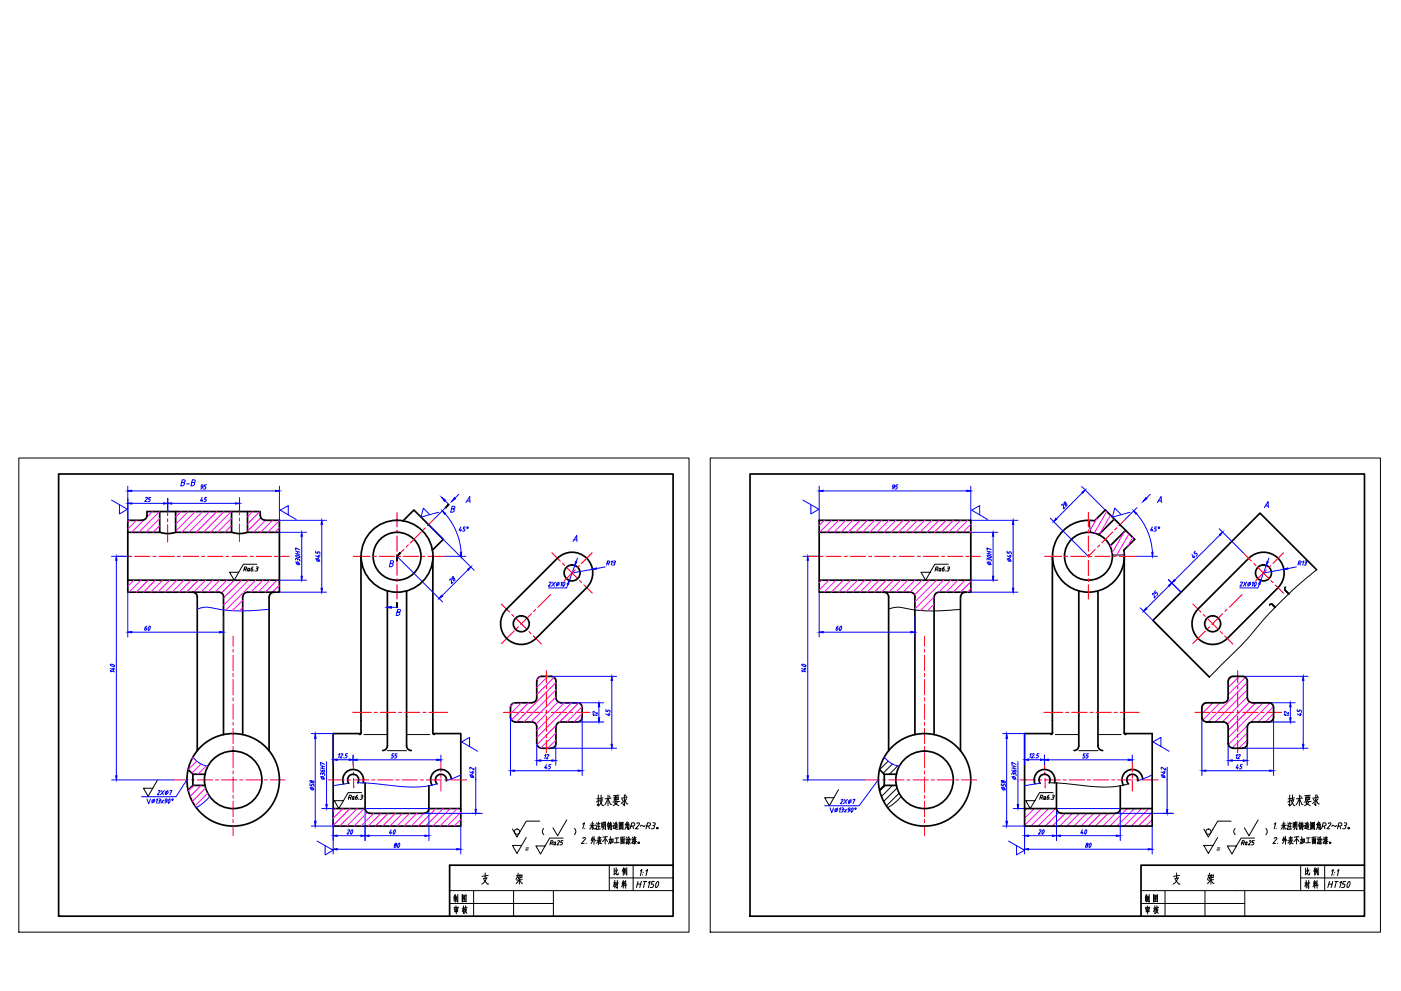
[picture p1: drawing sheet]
<svg xmlns="http://www.w3.org/2000/svg" width="420mm" height="297mm" viewBox="0 0 420 297" stroke-linecap="round" stroke-linejoin="round" font-family="sans-serif">
<g fill="none" stroke="#000" stroke-width=".3">
<path d="M5.6 137.3h201v142.1h-201zM213 137.3h201v142.1h-201zM326.8 156v1.6l.3 2M337.2 166.3h-3.6M394.9 170.8l-7.1 5.9-3.1 3-4.2 4.3-8.2 9.4-9.6 9.5M266.5 182.6l1.3-.4 1.8-.2 3.9 .7 4.1 .4 5-.1 5.5-.4M109.1 220.2h7.1M116.2 225h5.7M121.9 220.2h7M179.4 238.3v3.3l-.3-.5M179.8 239.8l-.9 .6M180.3 238.3v1.5"/>
<path d="M180.6 239.7l-.7 .2M180.7 239.7l-.4 .9-.8 1M180.9 239.1l-1.9 .3M182.3 239.4l-.9 1.9M182.3 238.3v3.2M182.4 239.4l.7 1.7h.3M182.7 238.5l.2 .5M183.3 239.2l-1.8 .2M184.2 238.9v1.1M184.6 238.5v1.2M184.8 239.8l-.4 1M185 238.4v1.3"/>
<path d="M185.4 239l-1.2 .1M185.5 238.8l-.1 .8-1.2 .2M185.6 238.3l-1.6 .2M186.5 239.5l.3 .6M187.3 238.3v3.2l-.5-.6M187.3 239.7l.7 1.3h.3M187.6 238.3l.2 .5M187.9 239.5l-.5 .5M188.1 239.1l-1.8 .1M265.3 227l-.4 .4M265.5 235.4l-1.7 1.7M266.4 228.1l-2.6 2.6"/>
<path d="M267.6 229l-2.7 2.8M267.6 235.4l-3.3 3.4M269 236.2l-4 4M269.2 229.6l-2.5 2.5M269.6 237.7l-3.8 3.9M270.3 238.8l-1.9 1.8-2.2 1.5M314.6 234.7l4.6 .1 11.6 1.1 4.4-.2 3.2-.7M316.5 220.2h7M323.5 225h5.8M329.3 220.2h6.9M386.8 238.3v3.3l-.4-.5M387.1 239.3l-.8 .1"/>
<path d="M387.1 239.8l-.9 .6M387.6 238.3v1.5M388 239.7l-.8 .2M388 239.7l-.3 .9-.8 1M388.2 239.1l-1 .3M389.7 238.3v3.2M390.1 238.5l.2 .5M390.6 239.2l-1.8 .2M391.6 238.9v1.1M391.9 238.5v1.2M392.1 239.8l-.4 1M392.4 238.4l-.1 1.3"/>
<path d="M392.8 239.6l-1.2 .2M392.8 239l-1.2 .1M392.8 238.8l-.1 .8M393 238.3l-1.7 .2M393.8 239.5l.4 .6M394.6 238.3v3.2l-.5-.6M394.6 239.7l.7 1.3h.4M394.9 238.3l.3 .5M395.3 239.5l-.5 .5M395.4 239.1l-1.7 .1M157.6 254.8h.8M157.7 254.2h.8"/>
<path d="M163.1 248.3a1.25 1.25 0 0 0 0 1.9M172.3 248.3a1.25 1.25 0 0 1 0 1.9M174.8 251.3l.4-.3 .4 .2-1.2 1.6h.8M174.8 247l.5-.4-.5 1.8M175.4 248.3v.1M175.8 252.7v.1M177.4 251.6l.3 .4M177.6 247.5l-.8 1M177.6 246.3v2.4M177.7 247.5l.4 1h.3M177.7 250.8l-.4 1.2M177.9 251.2l-.6 1.7"/>
<path d="M177.9 251.4l-.4 .1M178.1 246.9l-.9 .1M178.2 250.7v2.4M178.2 251.5l.5 .5M178.3 247.4l-1.4 .1M178.6 247.3l.2 .3M178.9 246.6l.1 .3M179.1 247.2l-.3 1.4-.2-.3M179.4 246.4l.2 .4M179.5 252.1v.9M179.6 246.9l-.1 1.6M179.7 251.8l-.8 .9"/>
<path d="M179.7 251.9l.4 1h.4M179.7 250.7v1.1M179.8 252.6l-.4 .5M179.9 247.7l-.6 .1M179.9 240.1l.8 1.4h.3M180 246.8l-.8 .1M180.1 248.5l-1.1 .1M180.1 251.4l-.8 .1M180.2 252l-.3 .3M180.3 251l-1.1 .2M180.4 251.8l-1.4 .1M180.5 246.5v1.6"/>
<path d="M180.8 247.2h-.3M180.8 247.8h-.3M180.9 246.6l-.4 .1M180.9 246.5l-.1 1.5M181.1 246.3l-.1 1.9-.3 .5M181.5 251.3v1.7M181.5 247.6h-.4M181.5 247l-.3 .1M181.6 246.4v2.3l-.2-.4M181.6 246.5h-.4M181.6 250.8l-.2 .7-.7 .8M181.8 251.5l.4 .7"/>
<path d="M182.2 250.8l-1.4 .1M182.4 247.3v1.1M182.5 246.4l-.5 1M182.6 247.7l-.5 .1M182.6 247.2l-.3 .1M182.6 248l-.2 .5M182.7 246.8h-.4M182.7 259.3v7.7M182.7 252.5l-.2 .4M182.9 248l.1 .2M182.9 251.7l-.1 .8M183.1 250.8l-.1 .9"/>
<path d="M183.1 246.4l-.6 2.3M183.3 251.6l-.7 .1M183.3 251.5l-.2 1.4-.2-.3M183.3 247.5v1.3l-.2-.3M183.4 247.1h-.6M183.5 251.4v1.3M183.5 246.7l-.7 .1M183.5 247.4l-.8 .1M183.6 247.8l-.7 .1M183.8 251.5l-.3 .1M183.8 248.2h.2M183.9 251.5v.9l-.4 .1"/>
<path d="M184 246.6l.2 .3M184.2 247.4l-.4 .1M184.2 247.3l-.2 .9 1.3 .3M184.4 240.7l1.2 .8M184.5 247.7h.5v.4M184.5 247.6v.7M184.6 246.5l-.2 .7M184.8 241l-.9 .5M184.8 246.4v1M185 251.2v1.4M185.1 246.9l-.6 .1M185.1 248.1l-.6 .1"/>
<path d="M185.2 240.3l-.4 .7M185.3 247.3l-.9 .1M185.5 251.1l-1.1 .1M185.6 252.6h-1.4M185.7 248.5h1.1M185.7 246.4v2.2M185.9 240.2l-2.1 .2M186 247.3v.7M186.1 246.8v.5M186.2 251.3v1.6M186.3 247.6l-.4 .8M186.3 247.9l.3 .3"/>
<path d="M186.5 251.5v1.2M186.5 246.8h-.4M186.6 246.7l-.1 .4M186.6 247.1l-.5 .1M186.6 247.4h-.6M186.6 247.3v.6M186.7 250.9l-.1 .6M186.8 251.8l-.3 .1M186.8 252.2h-.3M186.8 246.4v2.2M186.8 246.5l-1.1 .1M186.9 251.5v1.2"/>
<path d="M187.1 240.2l-.8 .6M187.1 252.6l-.9 .2M187.2 251.5h-1M187.2 251.3l-.1 1.6M187.4 250.9l-1.4 .1M187.7 251.4l.2 .4M187.8 247v.7l-.4 .9M187.8 250.9l.3 .3M188.1 251.6l-.3 1.3-.1-.3M188.1 246.3l-.6 .9M188.2 247.1v1.4M188.3 252.4l-.3 .5"/>
<path d="M188.4 246.6l-.5 .1M188.4 246.5l-.2 .6M188.4 247.5l-.5 .1M188.4 248h-.5M188.5 250.9l.5 .9 .2-.1M188.6 251.7v1.4l-.3-.4M188.6 250.7l-.5 1.1M188.6 247v1.7l-.2-.3M188.6 247.1h-.8M188.7 252.4l.3 .5M188.8 251.6l-.5 .1M188.9 252.1l-.7 .1"/>
<path d="M189.2 247.6h.6a.5 .5 0 0 0 .5-.4 .5 .5 0 0 0-.3-.6h-.5l-.5 1.8M189.5 252.5l.1 .3M189.5 251.4l.2 .3M189.7 250.9l.1 .3M189.8 247.7l.2 .7M189.9 259.3v7.7M189.9 251.5l-.3 1.3M190 252.2l.2 .2M190.3 252.5l-.4 .3M190.3 251.9v1.1l-.2-.2M190.3 251.6l.6 .6M190.3 251.5l-.6 .8"/>
<path d="M190.3 251.2l.4 .4M190.3 251.1l-.4 .6M190.3 250.7v.8M190.4 252.5l.3 .3M190.6 252.1l-.3 .3M190.8 251.1l-.8 .1M191 246.9l.6-.3 .2 .3-1.2 1.5h.8M193.5 247.4l-.4 .3-.8-.3-.3 .3M194 247.6h.5a.5 .5 0 0 0 .6-.4 .5 .5 0 0 0-.4-.6h-.5l-.5 1.8M194.5 247.7l.2 .7M195.8 247.4l.5 .2-.2 .7-.8 .1M195.8 246.6h.5a.44 .44 0 0 1 .2 .6 .44 .44 0 0 1-.5 .2"/>
<path d="M364.9 254.8h.8M365.1 254.2h.8M370.4 248.3a1.25 1.25 0 0 0 0 1.9M379.6 248.3a1.25 1.25 0 0 1 0 1.9M382.1 251.3l.4-.3 .4 .2-1.2 1.6h.8M382.1 247l.5-.4-.5 1.8M382.7 248.3v.1M383.2 252.7l-.1 .1M384.8 251.6l.2 .4M385 247.5l-.8 1M385 246.3v2.4M385 247.5l.5 1h.2"/>
<path d="M385 250.8l-.3 1.2M385.3 251.2l-.7 1.7M385.3 251.4l-.5 .1M385.5 246.9l-1 .1M385.5 250.7v2.4M385.5 251.5l.5 .5M385.6 247.4l-1.3 .1M385.9 247.3l.2 .3M386.2 246.6l.2 .3M386.5 247.2l-.4 1.4-.2-.3M386.8 246.4l.2 .4M386.9 252.1v.9"/>
<path d="M386.9 246.9v1.6M387 251.8l-.7 .9M387 251.9l.5 1h.3M387.1 250.7v1.1M387.2 252.6l-.4 .5M387.2 247.7l-.6 .1M387.3 240.1l.7 1.4h.4M387.3 246.8l-.7 .1M387.4 248.5l-1 .1M387.4 251.4l-.7 .1M387.5 252l-.2 .3M387.6 251l-1 .2"/>
<path d="M387.7 251.8l-1.4 .1M387.8 246.5v1.6M388.1 247.2h-.3M388.2 247.8h-.4M388.2 246.6l-.4 .1M388.2 246.5v1.5M388.5 246.3l-.1 1.9-.4 .5M388.8 251.3v1.7M388.9 247.6h-.4M388.9 247l-.4 .1M388.9 246.4v2.3l-.2-.4M388.9 246.5h-.4"/>
<path d="M389 250.8l-.3 .7-.7 .8M389.1 251.5l.5 .7M389.5 250.8l-1.4 .1M389.8 247.3v1.1M389.9 246.4l-.5 1M390 247.7l-.5 .1M390 247.2l-.4 .1M390 248l-.3 .5M390 246.8h-.3M390.1 259.3v7.7M390.2 248l.1 .2M390.4 250.8l-.5 2.1"/>
<path d="M390.5 246.4l-.6 2.3M390.6 251.6l-.6 .1M390.7 251.5l-.2 1.4-.2-.3M390.7 247.5v1.3l-.2-.3M390.8 241.1h-.3l-.8-1.7-1 1.9M390.8 247.1h-.6M390.8 251.4v1.3M390.8 246.7l-.7 .1M390.9 247.4l-.8 .1M391 247.8l-.7 .1M391.2 247.5l.4-.2-.2 .9 1.3 .3M391.2 248.2h.2"/>
<path d="M391.2 251.5l-.4 .1M391.2 252.4l-.4 .1M391.2 251.5v.9M391.4 246.6l.1 .3M391.7 240.7l1.2 .8M391.9 247.6v.7M391.9 246.5l-.1 .7M392.2 246.4v1M392.3 251.2v1.4M392.4 247.7h-.5M392.4 247.6v.5M392.4 246.9l-.5 .1"/>
<path d="M392.4 248.1l-.5 .1M392.6 240.3l-.5 .7-.9 .5M392.6 247.3l-.9 .1M392.9 251.1l-1.1 .1M393 252.6h-1.4M393.1 248.5h1.1M393.1 246.4v2.2M393.2 240.2l-2.1 .2M393.3 247.3v.7M393.4 246.8v.5M393.4 246.8h.5v.3l-.5 .1M393.5 251.3l.1 1.6"/>
<path d="M393.6 247.6l-.4 .8M393.7 247.9l.3 .3M393.8 251.5v1.2M393.9 247.4h-.6M393.9 247.3v.6M394.1 250.9l-.2 .6M394.1 251.8l-.3 .1M394.1 252.2h-.3M394.2 246.4v2.2M394.2 246.5l-1.1 .1M394.2 251.5v1.2M394.4 240.2l-.8 .6"/>
<path d="M394.5 252.6l-.9 .2M394.6 251.5h-1.1M394.6 251.3l-.1 1.6M394.7 250.9l-1.3 .1M395 251.4l.2 .4M395.1 247v.7l-.4 .9M395.2 250.9l.2 .3M395.4 251.6l-.2 1.3-.2-.3M395.4 246.3l-.6 .9M395.5 247.1v1.4M395.7 252.4l-.4 .5M395.8 246.6l-.5 .1"/>
<path d="M395.8 246.5l-.3 .6M395.8 247.5l-.5 .1M395.8 248h-.5M395.9 250.9l.5 .9 .2-.1M395.9 251.7v1.4l-.2-.4M396 250.7l-.6 1.1M396 247v1.7l-.3-.3M396 247.1h-.9M396.1 252.4l.3 .5M396.2 251.6l-.5 .1M396.3 252.1l-.8 .1M396.6 247.6h.5a.5 .5 0 0 0 .6-.4 .5 .5 0 0 0-.3-.6h-.6l-.5 1.8"/>
<path d="M396.8 252.5l.2 .3M396.8 251.4l.3 .3M397 250.9l.1 .3M397.1 247.7l.3 .7M397.2 251.5l-.2 1.3M397.3 259.3v7.7M397.4 252.2l.1 .2M397.7 251.9v1.1l-.3-.2M397.7 251.6l.6 .6M397.7 251.5l-.6 .8M397.7 251.2l.4 .4M397.7 251.1l-.4 .6"/>
<path d="M397.7 250.7v.8M397.8 252.5l.3 .3M397.9 252.1l-.7 .7M398.1 251.1l-.8 .1M398.4 246.9l.6-.3 .1 .3-1.2 1.5h.9M400.8 247.4l-.3 .3-.8-.3-.3 .3M401.3 247.6h.6a.5 .5 0 0 0 .5-.4 .5 .5 0 0 0-.3-.6h-.6l-.4 1.8M401.9 247.7l.2 .7M403.2 247.4l.4 .2-.1 .7-.9 .1M403.2 246.6h.5a.44 .44 0 0 1 .1 .6 .44 .44 0 0 1-.4 .2M134.8 267h67.1M134.8 270.8h31.2"/>
<path d="M136.2 269.3v.8M136.3 271.9l-.1 .6M136.3 268.3l-.1 .6M136.4 272.4v.9M136.5 268.1v2.3M136.6 269.9l.2 .2M136.7 271.5l.1 .4M136.8 272.2v1.7M136.8 268.6l-.5 .1M136.8 269.3v.8M136.8 269.4l-.6 .1M137 269l-.9 .1"/>
<path d="M137 268.6v1.1M137.1 272.8l-.6 .1M137.2 273.2l-.8 .1M137.2 272.5h-.8M137.3 272.4l-.1 .9M137.3 268.1v2.3l-.3-.3M137.4 271.9l-1.1 .2M137.4 271.9l-.1 .4M138.7 270.3v-2.1v2.2M138.7 270.2l1.1 .1M139 271.5v2.4M139 272.2l-.4 1"/>
<path d="M139 272.4l.2 .3M139.1 268.9l.6 .6M139.1 269.7l.2 .3M139.2 269.5l.1 .2M139.2 272.2h-.6M139.2 268.5l-.4 .6M139.4 268.7l-.3 .1M139.5 268.6l-.8 1M139.6 271.5l.1 .4M139.6 272.1l-.3 .6 .5-.1M139.7 273.3l.3 .5M139.8 268.2v2.1"/>
<path d="M139.8 268.3l-1.1 .1M139.9 272.4l-.7 .9M139.9 272.7l-.7 1.2M140.1 271.9l-.9 .2M142 267v7.6M145.1 263.6l1 1.4h.5M145.5 261.7v1.5M146 263.2l-1 .1M146 263.1l-.5 1-1 .9M146.4 262.4l-1.9 .3M154 267v7.6M155.4 261.7l-.7 1.9"/>
<path d="M155.7 262.4l-.8 .1M155.8 262.3l-.3 1.1-.2-.4M155.8 263.3v1.7M155.8 263.8l-1 1.1M155.8 263.8l.6 1h.3M156 262.2v1.1M156.5 262.3l-.5 .1M156.6 262.2l-.1 .8M156.6 263l-.6 .1M156.6 263.7l-1.6 .1M166 267v7.6M182.7 263.1h19.2"/>
<path d="M184.2 260.2v1.8M184.4 263.9v2.2M184.4 264.8l.2 .4M184.4 264.7l-.4 1M184.6 261l-.4 .2M184.7 261.7l-.6 .5M184.7 264.6l-.7 .1M184.8 260.1v1.9l.6 .2v-.5M185.1 264.7l-.6 1.1M185.1 263.9v2.4l-.2-.4M185.3 260.7l-.5 .7M185.4 264.6l-.7 .1"/>
<path d="M186.6 264.3l.1 .4M186.9 264.9l-.5 .9M186.9 260.5v1.8M186.9 263.9v2.3M186.9 265l.2 .3M187.1 260.1l-.5 1.1M187.1 264.2l-.1 .6M187.2 261.2l.1 .3M187.2 264.8l-.7 .1M187.3 264.8l.2 .4M187.3 264.2l.1 .4M187.3 260.4l-.3 1.1"/>
<path d="M187.5 260.8l-.4 1.3M187.5 260.8l-.3 .1M187.6 260.4l-.5 .1M187.6 263.9v2.3M187.7 260.6v1.1M188 260.1v2.2l-.3-.3M188 265.3l-.9 .2M191.1 265h1.1M191.4 264.2l-.5 1.8M192 261.1l.5-.5-.5 1.9M192.3 264.2l-.4 1.8M192.7 262.2v.1"/>
<path d="M192.9 261.5h.1M193 264.2h.9M193.4 264.2l-.4 1.8M193.7 261.1l.5-.5-.5 1.9M194.5 264.6l.5-.4-.5 1.8M196.2 264.2h-.7l-.2 .8h.5l.2 .4-.4 .6h-.6M197 264.4l.3-.2a1.06 1.06 0 0 1-.6 1.7v-.9zM342.2 267h67M342.2 270.8h31.1M343.5 269.3v.8M343.6 272.1l1.2-.2-.2 .4M343.6 271.9l-.1 .6"/>
<path d="M343.7 268.3l-.2 .6M343.8 272.4v.9M343.9 268.1v2.3M344 269.9l.1 .2M344.1 271.5l.1 .4M344.2 268.6l-.6 .1M344.2 269.3l-.1 .8M344.2 269.4l-.7 .1M344.2 272.2v1.7M344.3 269l-.9 .1M344.4 268.6v1.1M344.4 272.8l-.6 .1"/>
<path d="M344.6 273.2l-.8 .1M344.6 272.5h-.8M344.6 272.4v.9M344.6 268.1v2.3l-.2-.3M346 270.3v-2.1v2.2M346 270.2l1.1 .1M346.3 271.5v2.4M346.3 272.2l-.3 1M346.3 272.4l.3 .3 .5-.1M346.4 268.9l.7 .6M346.4 269.7l.3 .3M346.5 269.5l.2 .2"/>
<path d="M346.6 268.5l-.4 .6M346.6 272.2h-.6M346.8 268.7l-.4 .1M346.9 268.6l-.8 1M346.9 271.5l.1 .4M347 272.1l-.3 .6M347 273.3l.4 .5M347.1 268.2v2.1M347.1 268.3l-1.1 .1M347.2 272.4l-.6 .9M347.3 272.7l-.8 1.2M347.4 271.9l-.8 .2"/>
<path d="M349.4 267v7.6M352.4 263.6l1.1 1.4h.4M352.9 261.7v1.5M353.3 263.2l-1 .1M353.4 263.1l-.6 1-1 .9M353.8 262.4l-1.9 .3M361.4 267v7.6M362.8 261.7l-.7 1.9M363.1 262.4l-.8 .1M363.1 262.3l-.2 1.1-.3-.4M363.1 263.3v1.7M363.3 262.2v1.1"/>
<path d="M363.9 262.3l-.6 .1M363.9 262.2l-.1 .8M363.9 263l-.6 .1M364 263.7l-1.7 .1M364.1 264.8h-.3l-.7-1-1 1.1M373.3 267v7.6M390.1 263.1h19.1M391.6 260.2v1.8M391.7 263.9v2.2M391.7 264.8l.2 .4M391.7 264.7l-.4 1M392 261l-.4 .2"/>
<path d="M392 264.6l-.7 .1M392 261.7l-.6 .5M392.1 260.1v1.9l.6 .2v-.5M392.4 264.7l-.5 1.1M392.5 263.9v2.4l-.3-.4M392.6 260.7l-.5 .7M392.8 264.6l-.7 .1M394 264.3l.1 .4M394.3 264.9l-.5 .9M394.3 265l.2 .3M394.3 260.5v1.8M394.3 263.9v2.3"/>
<path d="M394.4 260.1l-.4 1.1M394.5 264.2l-.2 .6M394.5 261.2l.2 .3M394.6 264.8l-.8 .1M394.6 264.8l.2 .4M394.6 264.2l.2 .4M394.7 260.4l-.3 1.1M394.9 260.8l-.4 1.3M394.9 260.8l-.3 .1M394.9 260.4l-.4 .1M395 263.9v2.3M395.1 260.6v1.1"/>
<path d="M395.3 260.1v2.2l-.2-.3M395.3 265.3l-.9 .2M398.5 265h1M398.7 264.2l-.5 1.8M399.4 261.1l.5-.5-.5 1.9M399.7 264.2l-.5 1.8M400.1 262.2l-.1 .1M400.3 261.5h-.1M400.3 264.2h1M400.8 264.2l-.5 1.8M401.1 261.1l.4-.5-.4 1.9M401.8 264.6l.5-.4-.5 1.8"/>
<path d="M403.6 264.2h-.7l-.3 .8h.6l.1 .4-.3 .6h-.6M404.4 264.4l.2-.2a1.06 1.06 0 0 1-.6 1.7v-.9z"/>
<circle cx="191.6" cy="252.6" r=".19"/>
<circle cx="197.1" cy="248.2" r=".19"/>
<circle cx="398.9" cy="252.6" r=".19"/>
<circle cx="404.5" cy="248.2" r=".19"/>
</g>
<g fill="none" stroke="#000" stroke-width=".51">
<path d="M17.6 142.1h184.3v132.5h-184.3zM38.3 159.6h9.6M47.9 153.3v6.3M47.9 159.5l2.8 .4 2-.4M52.7 153.3v6.3M69.4 153.3v6.3h-16.7M69.5 159.5l2.7 .4 2.1-.4M74.2 153.3v6.3h9.6M120.9 156.1l3.2-3.2 8.8 8.8-3.3 3.2M224.9 142.1h184.3v132.5h-184.3zM245.7 159.6h45.4M318.9 159a10.8 10.8 0 0 1 9.3-2.9l3.3-3.2 8.8 8.8-3.3 3.2a10.8 10.8 0 0 1-13.9 12.1 10.8 10.8 0 0 1-4.2-18z"/>
<path d="M334.2 155.6l-4.7 4.7M337.6 159l-4.7 4.7M38.3 173.9h45.5M57.7 177.5a1.42 1.42 0 0 1 1.5 1.4M59.2 178.9v46.1M65.6 177.5h-27.3v-21.5l4.4-.1a1.42 1.42 0 0 0 1.4-1.4v-1.2h33.9a2.07 2.07 0 0 0 1 2.5l4.8 .2v21.5h-9.6a1.42 1.42 0 0 0-1.4 1.4M65.7 177.5a1.42 1.42 0 0 1 1.4 1.4M67 178.9v41.3M72.8 178.9v41.3M80.7 178.9v46.1M82.2 177.5a1.42 1.42 0 0 0-1.5 1.4M108.3 166.8v52.9"/>
<path d="M116.2 177.1v46.4a1.42 1.42 0 0 1-1.4 1.5M121.9 177.1v46.4a1.42 1.42 0 0 0 1.5 1.5M129.8 166.8v52.8l.5 .5M167.1 167.3l-15.2 15.3M167.2 167.3a6.2 6.2 0 0 1 8.8 0 6.2 6.2 0 0 1 0 8.8l-15.3 15.3M245.7 173.9h45.4M265.1 177.5a1.42 1.42 0 0 1 1.4 1.4M266.5 178.9v46.1M274.4 178.9v41.3M274.4 178.9a1.42 1.42 0 0 0-1.4-1.4h-27.3v-21.5h45.4v21.5h-9.5a1.42 1.42 0 0 0-1.4 1.4M280.1 178.9v41.3M288.1 178.9v46.1"/>
<path d="M289.5 177.5a1.42 1.42 0 0 0-1.4 1.4M315.6 166.8l.1 52.8-.5 .5M323.5 177.1v46.4a1.42 1.42 0 0 1-1.4 1.5M329.3 177.1v46.4a1.42 1.42 0 0 0 1.4 1.5M337.2 166.8v52.8l.4 .5M385.5 177l1 1M385.5 176l-.2 .5 .2 .5M394.9 170.8l-17-17-32.1 32.2 16.9 16.9M151.9 182.6a6.2 6.2 0 0 0 0 8.8 6.2 6.2 0 0 0 8.8 0M368.1 191.4a6.2 6.2 0 0 1-8.8 0 6.2 6.2 0 0 1 0-8.8l15.2-15.3a6.2 6.2 0 0 1 8.8 0 6.2 6.2 0 0 1 0 8.8l-15.2 15.3M381.6 181.2l.8 .8M381.6 181.2l-.5-.2-.3 .4"/>
<path d="M108.3 219.9h-8.4v27.7h38.3v-27.7h-8.4M108.3 219.6l-.5 .5M159.5 210.7h-5a1.42 1.42 0 0 0-1.4 1.4v2.9a1.42 1.42 0 0 0 1.4 1.4h5a1.42 1.42 0 0 1 1.5 1.4M159.5 210.6a1.42 1.42 0 0 0 1.5-1.4v-5a1.51 1.51 0 0 1 1.4-1.5h2.9a1.42 1.42 0 0 1 1.4 1.5v5a1.51 1.51 0 0 0 1.5 1.4M161 217.8v5a1.48 1.48 0 0 0 1.4 1.5h1.4a2.48 2.48 0 0 0 2.6-.6l.3-.9v-5M168.2 210.7h5a1.42 1.42 0 0 1 1.4 1.4v2.9a1.51 1.51 0 0 1-1.4 1.4h-5a1.42 1.42 0 0 0-1.4 1.4M315.6 219.9h-8.3v27.7h38.2v-27.7h-8.3M366.9 210.7h-5a1.42 1.42 0 0 0-1.5 1.4v2.8a1.42 1.42 0 0 0 1.5 1.5h5M366.9 216.4a1.42 1.42 0 0 1 1.4 1.4M368.3 217.8l.1 5a1.42 1.42 0 0 0 1.4 1.4l2.8 .1a1.51 1.51 0 0 0 1.5-1.5v-5M374.1 209.2v-5a1.42 1.42 0 0 0-1.5-1.5h-2.8a1.48 1.48 0 0 0-1.5 1.5v5a1.42 1.42 0 0 1-1.4 1.4M374.1 209.2a1.42 1.42 0 0 0 1.4 1.4"/>
<path d="M375.5 210.7h5a1.42 1.42 0 0 1 1.4 1.4v2.8a1.51 1.51 0 0 1-1.4 1.5h-5M375.5 216.4a1.42 1.42 0 0 0-1.4 1.4M56.4 230.6l1.4 1.5h3.7M57.8 232.1v3.3M61.5 235.4h-3.7l-1.4 1.5M107.3 234.6a1.67 1.67 0 0 0-1.5-2.5 1.67 1.67 0 0 0-1.2 2.7M108.9 234.6a3.1 3.1 0 0 0-3.2-4 3.1 3.1 0 0 0-2.6 4.4M109.5 234.7v7.7h-9.6M128.6 235.5v6.9h9.6M133.9 234.1a1.67 1.67 0 0 0-2.2-1.9 1.67 1.67 0 0 0-.6 2.8M135.3 233.5a3.1 3.1 0 0 0-4-2.7 3.1 3.1 0 0 0-1.7 4.5M263.8 230.6l1.4 1.5v3.3"/>
<path d="M265.2 235.4h3.6M265.2 232.1h3.6M265.2 235.4l-1.4 1.5M314.7 234.6a1.67 1.67 0 0 0-1.5-2.5 1.67 1.67 0 0 0-1.2 2.7M316.2 234.6a3.1 3.1 0 0 0-3.1-4 3.1 3.1 0 0 0-2.7 4.4M316.8 234.7v7.7h-9.5M336 235.5v6.9h9.5M341.2 234.1a1.67 1.67 0 0 0-2.1-1.9 1.67 1.67 0 0 0-.7 2.8M342.7 233.5a3.1 3.1 0 0 0-4-2.7 3.1 3.1 0 0 0-1.8 4.5M109.5 242.3a1.42 1.42 0 0 0 1.4 1.5M110.9 243.8h16.3M128.6 242.3a1.42 1.42 0 0 1-1.4 1.5"/>
<path d="M201.9 259.3h-67.1v15.3M316.9 242.3a1.42 1.42 0 0 0 1.4 1.5M318.3 243.8h16.2M336 242.3a1.42 1.42 0 0 1-1.4 1.5M409.2 259.3h-67v15.3"/>
<circle cx="119.1" cy="166.7" r="10.8"/>
<circle cx="119.1" cy="166.7" r="7.2"/>
<circle cx="171.6" cy="171.7" r="2.39"/>
<circle cx="326.4" cy="166.7" r="7.2"/>
<circle cx="378.9" cy="171.7" r="2.39"/>
<circle cx="156.3" cy="187" r="2.39"/>
<circle cx="363.7" cy="187" r="2.39"/>
<circle cx="69.9" cy="233.7" r="8.6"/>
<circle cx="69.9" cy="233.7" r="13.9"/>
<circle cx="277.3" cy="233.7" r="13.9"/>
<circle cx="277.3" cy="233.7" r="8.6"/>
</g>
<g fill="none" stroke="#f00" stroke-width=".3">
<path d="M50.3 149.4v5.2M50.3 155.4v1M50.3 157.3v5.2M71.8 149.1v5.2M71.8 155.2v1M71.8 157.1v5.2M119.1 153.6v4.3M119.1 158.8v1M126.3 159.5l-3.2 3.2M127.6 158.2l-.7 .6M130.3 155.4l-2.1 2.2M326.4 153.6v4.3"/>
<path d="M326.4 158.8v1M333.6 159.5l-3.2 3.2M334.9 158.2l-.6 .6M337.7 155.4l-2.1 2.2M35.2 166.8h2.4M38.6 166.8h.9M40.4 166.8h4.5M45.9 166.8h.9M47.7 166.8h4.6M53.1 166.8h1M55 166.8h4.5M60.5 166.8h.9"/>
<path d="M62.3 166.8h4.5M67.7 166.8h.9M69.6 166.8h4.5M75 166.8h1M76.8 166.8h4.6M82.3 166.8h.9M84.2 166.8h2.5M106 166.8h5M111.9 166.8h.9M113.7 166.8h4.6M119.1 160.7v4.5M119.1 166.2v.8"/>
<path d="M119.1 168v4.5M119.1 173.4v.9M119.1 175.3v4.3M119.2 166.8h.9M121 166.8h4.6M121.1 164.6l-2 2.2M122.4 163.4l-.6 .6M126.5 166.8h.9M128.3 166.8h5.1M165.1 178.2l-3.8 3.8M165.5 165.7l2.5 2.5M168.6 168.8l.7 .7"/>
<path d="M169.9 170.1l3.3 3.3M172.5 170.8l-3.2 3.2M173.8 169.5l-.7 .7M173.8 174l.6 .6M175.1 175.3l2.5 2.5M177.6 165.7l-3.2 3.2M242.5 166.8h2.5M245.9 166.8h.9M247.7 166.8h4.6M253.2 166.8h.9M255 166.8h4.6M260.5 166.8h.9"/>
<path d="M262.3 166.8h4.6M267.8 166.8h.9M269.6 166.8h4.6M275.1 166.8h.9M276.9 166.8h4.6M282.4 166.8h.9M284.2 166.8h4.6M289.7 166.8h.9M291.5 166.8h2.5M313.3 166.8h5.1M319.2 166.8h1M321.1 166.8h4.5"/>
<path d="M326.4 160.7v4.5M326.4 166.2v.8M326.4 168v4.5M326.4 173.4v.9M326.4 175.3v4.3M326.5 166.8h1M328.4 166.8h4.5M328.5 164.6l-2.1 2.2M329.8 163.4l-.7 .6M333.9 166.8h.8M335.7 166.8h5M372.5 178.2l-3.8 3.8"/>
<path d="M372.8 165.7l2.5 2.5M376 168.8l.7 .7M377.3 170.1l3.2 3.3M379.8 170.8l-3.2 3.2M381.1 169.5l-.6 .7M381.1 174l.7 .6M382.5 175.3l2.5 2.5M385 165.7l-3.3 3.2M69.9 190.7v3M69.9 194.6v.9M69.9 196.4v4.6M150.4 181.1l2.4 2.4"/>
<path d="M153.5 184.2l.6 .6M154.2 189.1l-3.8 3.8M154.8 185.4l3.2 3.2M155.5 187.8l-.7 .7M158.6 189.3l.7 .6M159.4 183.9l-3.3 3.3M159.9 190.6l2.5 2.4M160.6 182.7l-.6 .6M277.3 190.7v3M277.3 194.6v.9M277.3 196.4v4.6M357.7 181.1l2.5 2.4"/>
<path d="M360.8 184.2l.7 .6M361.5 189.1l-3.8 3.8M362.1 185.4l3.3 3.2M362.8 187.8l-.6 .7M366 189.3l.6 .6M366.7 183.9l-3.2 3.3M367.3 190.6l2.4 2.4M368 182.7l-.7 .6M69.9 201.9v.9M69.9 203.7v4.6M69.9 209.2v.9M69.9 211v4.6"/>
<path d="M69.9 216.5v.9M69.9 218.3v4.5M105.8 213.5h5.6M112.2 213.5h1M114.1 213.5h4.5M119.6 213.5h.9M121.4 213.5h4.5M126.8 213.5h.9M128.7 213.5h5.6M151 213.5h4.3M156.2 213.5h1M158.1 213.5h4.5"/>
<path d="M163.5 213.5h.9M163.8 201v3.6M163.8 205.5v1M163.8 207.3v4.6M163.8 212.9v.8M163.8 214.7v4.5M165.4 213.5h4.5M170.8 213.5h1M172.6 213.5h4.4M277.3 201.9v.9M277.3 203.7v4.6M277.3 209.2v.9"/>
<path d="M277.3 211v4.6M277.3 216.5v.9M277.3 218.3v4.5M313.1 213.5h5.6M319.6 213.5h.9M321.4 213.5h4.6M326.9 213.5h.9M328.7 213.5h4.6M334.2 213.5h.9M336 213.5h5.6M358.4 213.5h4.3M363.6 213.5h.9"/>
<path d="M365.4 213.5h4.6M370.9 213.5h.9M371.2 201v3.6M371.2 205.5v1M371.2 207.3v4.6M371.2 212.9v.8M371.2 214.7v4.5M372.7 213.5h4.6M378.2 213.5h.9M380 213.5h4.3M52 233.8h4.4M57.4 233.8h.9"/>
<path d="M59.2 233.8h4.5M64.7 233.8h.8M66.5 233.8h4.5M69.9 223.8v.9M69.9 225.6v4.6M69.9 231.1v.9M69.9 232.9v4.5M69.9 238.4v.9M71.9 233.8h1M73.8 233.8h4.5M79.3 233.8h.9M81.1 233.8h4.4"/>
<path d="M98.5 233.8h4.8M104.2 233.8h.9M105.9 227.7l.1 2.8M106 231.5v.9M106 233.8h4.6M106 233.3l.1 2.8M111.5 233.8h.9M113.3 233.8h4.6M118.8 233.8h.9M120.6 233.8h4.6M126.1 233.8h.9M127.9 233.8h4.6"/>
<path d="M132.2 228.3v3.1M132.2 232.3v.9M132.2 234.1v3M133.4 233.8h.9M135.2 233.8h4.8M163.8 220.1v1M163.8 222v3.6M259.4 233.8h4.4M264.7 233.8h.9M266.5 233.8h4.6M272 233.8h.9M273.8 233.8h4.6"/>
<path d="M277.3 223.8v.9M277.3 225.6v4.6M277.3 231.1v.9M277.3 232.9v4.5M277.3 238.4v.9M279.3 233.8h.9M281.1 233.8h4.6M286.6 233.8h.9M288.4 233.8h4.4M305.8 233.8h4.8M311.5 233.8h.9M313.2 227.7l.1 2.8"/>
<path d="M313.3 231.5l.1 .9M313.4 233.8h4.5M313.4 233.3l.1 2.8M318.8 233.8h1M320.6 233.8h4.6M326.2 233.8h.8M328 233.8h4.5M333.4 233.8h.9M335.3 233.8h4.5M339.6 228.3v3.1M339.6 232.3v.9M339.6 234.1v3"/>
<path d="M340.7 233.8h.9M342.5 233.8h4.9M371.2 220.1v1M371.2 222v3.6M69.9 240.2v4.5M69.9 245.7v.8M69.9 247.5v3M277.3 240.2v4.5M277.3 245.7v.8M277.3 247.5v3"/>
</g>
<g fill="none" stroke="#00f" stroke-width=".3">
<path d="M33.5 149.9l4.7 2.8-2.4 1.4v-2.8M54.5 144.6l.8-.1 .2-.5-.8-.2-.5 1.8 1-.2 .1-.5-.3-.3M56 145h.7M57.5 144.6l.8-.1 .2-.5-.8-.2-.5 1.8 1-.2 .1-.5-.2-.3M131.6 153.5l-5.3 1.5 .7-2.7 1.9 2M133.4 150.1l1.2 1.1M135.4 152.5l.8-.1 .2-.5-.8-.2-.5 1.8 1-.2 .1-.5-.3-.3M137.6 148.2l-1.1 1.1M139.8 150.6l1.1-1.8v1.8M140.1 150.2h.8M240.8 149.9l4.8 2.8-2.4 1.4v-2.8M338.9 153.5l-5.3 1.5 .7-2.7 2 2"/>
<path d="M344.9 148.2l-1.1 1.1M347.1 150.6l1.1-1.8 .1 1.8M347.4 150.2h.8M379.2 152.1l1.1-1.8 .1 1.8M379.5 151.6h.8M117.1 168.9l.8-.1 .1-.3-.1-.4h-.7l-.4 1.8h.5l.6-.5-.3-.5M171.8 162.3l1.1-1.8 .1 1.8M172.1 161.8h.9M59.2 182.6l1.3-.4 1.7-.2 3.9 .7 4.1 .4 5.1-.1 5.4-.4M117.4 182h1.7M119.1 183.5l.8-.1 .2-.3-.1-.4h-.7l-.5 1.8 1-.3 .1-.5-.3-.2M57.8 226.9l2.2 2 2.3 .8"/>
<path d="M62.9 238.8l-1.9 1.8-2.1 1.5M104.6 234.8l-4.7 .7M107.3 234.7l4.5 .1 11.6 1.1 4.4-.2 3.2-.7M138.2 232.3l-4.3 1.8M265.2 226.9l2.1 2 2.4 .8M311.9 234.8l-4.6 .7M345.5 232.3l-4.3 1.8M95.1 252.1l4.8 2.7-2.4 1.4v-2.8M302.4 252.1l4.9 2.7-2.4 1.4v-2.8"/>
</g>
<g fill="none" stroke="#00f" stroke-width=".3">
<path d="M38.3 145.7v10.3M39.5 150.9h9.6M39.5 147.2h43.1M43.7 149.3a.26 .26 0 0 1 .4-.2 .26 .26 0 0 1 0 .4l-.7 .8h.6M45.2 149.1h-.5l-.2 .5 .5 .1 .1 .2-.3 .4h-.5M50.3 149.4v3.9M51.5 150.9h19.1M60.6 149.1l-.5 1h.7M60.7 149.8l-.1 .5M60.8 146.1l-.5-.2 .3-.6 .3 .2-.1 .7-.6 .4M61.9 145.3h-.5l-.2 .6h.4l.1 .3-.2 .4h-.5M62 149.1h-.5l-.1 .5 .4 .1v.4l-.7 .2"/>
<path d="M71.9 149.4v3.9M83.8 159.6h8.1M83.8 145.7v10.3h14.1M86.5 154.3v-2.7l-2.5 1.3 4.8 2.8M96.5 157.2v19.1M128.5 157.3l13.7 13.6M133.5 154a19.2 19.2 0 0 1 4.8 11.5M133.6 152.2l-3.3 3.2M138.2 157.9l-.5 1h.7M138.3 158.7l-.2 .5M139.6 157.9h-.5l-.2 .6 .5 .1-.1 .5-.6 .1M245.7 145.7v10.3"/>
<path d="M246.9 147.2h43.1M268.2 146.1l-.6-.2 .3-.6 .4 .2-.2 .7-.5 .4M269.3 145.3h-.6l-.1 .6h.4l.1 .3-.3 .4h-.4M291.1 159.6h8.2M291.1 145.7v10.3h14.2M293.8 154.3v-2.7l-2.4 1.3 4.8 2.8M303.8 157.2v19.1M315 155.3l11.4 11.5M318.4 151.6a.27 .27 0 0 1 .1-.4 .27 .27 0 0 1 .4 .1l.1 1.2 .4-.4M319.2 150.5a.38 .38 0 0 0 .1 .6 .38 .38 0 0 0 .5-.1l.2 .3-.2 .4a.6 .6 0 0 1-.2-1l-.1-.2zM324.4 145.8l11.5 11.5M324.6 147.7l-7.8 7.8"/>
<path d="M340.8 154a19.2 19.2 0 0 1 4.8 11.5M341 152.2l-3.3 3.2M345.6 157.9l-.6 1h.8M345.6 158.7l-.1 .5M346.9 157.9h-.5l-.1 .6 .4 .1-.1 .5-.6 .1M365.6 158.5l7.2 7.2M33.5 166.8h4.8M34.9 167.9v64.6M38.3 177.5v13.4M83.8 173.9h8.1M83.8 177.5h14.1M88.7 166.5l.4-.1a.56 .56 0 0 1 .7 .6h-.8z"/>
<path d="M88.7 168.5l1.2 .7M88.7 165.9l1.2 .3M88.7 165.2l1.2 .3M88.8 164.8h-.1v-.6l1.2 .6M89.3 167.9v-.3a.48 .48 0 0 1 .5 .1 .48 .48 0 0 1 .1 .5M89.3 167.7a.33 .33 0 0 0-.3-.3 .33 .33 0 0 0-.3 .1v.4M89.3 165.3v.7M90.5 160.7v12M94.7 165.2v.5l.6 .2v-.5h.4l.2 .7M94.7 167.5l1.2 .7M95.4 166.5l.5 .2M95.6 166.4v.7l-.9-.5"/>
<path d="M119.1 166.8l13.6 13.6M133.4 166.8h6.3M134.9 173.9v-.2l.3-.2 .2 1.4 .4-.4M135.7 172.9a.38 .38 0 0 0 0 .6 .38 .38 0 0 0 .5-.1 .36 .36 0 0 1 .2 .4 .36 .36 0 0 1-.4 .3l-.1-.6a.32 .32 0 0 0 .2-.4 .32 .32 0 0 0-.4-.2zM140.3 170.8l-7.7 7.8M164.7 174.6a.28 .28 0 0 1 .4-.2 .28 .28 0 0 1 .2 .4l-.8 .9h.5M165.7 174.5l.6 1.2M166.6 174.5l-1.2 1.2M167.7 174.5l-.8 1.2M168.2 174.7l.4-.2-.4 1.2M169.1 174.5a.68 .68 0 0 1 .3 .6 .68 .68 0 0 1-.5 .6l-.1-.4zM170.3 175.1l-.4 1.1h-5.4"/>
<path d="M172.4 169.5l-1.7 4.5M173.2 167.3l-.4 1.1M177.7 170.6l-6.2 1.1M181.5 169.9l-2.7 .5M182.1 168.8h.4a.35 .35 0 0 0 .3-.3 .35 .35 0 0 0-.2-.4h-.4l-.3 1.3M182.5 168.9l.1 .5M183.3 168.4l.4-.3-.4 1.3M184 168.7l.4 .1-.1 .4-.6 .2M184 168.1l.6 .2-.4 .4M240.8 166.8h4.9M242.2 167.9v64.6M245.7 177.5v13.4"/>
<path d="M291.1 173.9h8.2M291.1 177.5h14.2M296 166.5l.5-.1a.56 .56 0 0 1 .7 .6h-.8zM296 168.5l1.3 .7M296 165.9l1.3 .3M296 165.2l1.3 .3M296.2 164.8h-.2v-.6l1.3 .6M296.6 167.9v-.3a.48 .48 0 0 1 .5 .1 .48 .48 0 0 1 .2 .5M296.6 167.7a.33 .33 0 0 0-.2-.3 .33 .33 0 0 0-.4 .1v.4M296.6 165.3v.7M297.8 160.7v12M302 165.2v.5l.6 .2 .1-.5h.4l.2 .7"/>
<path d="M302 167.5l1.3 .7M302.7 166.5l.6 .2M303 166.4v.7l-1-.5M340.7 166.8h6.4M345.6 178.3a.27 .27 0 0 1 .1-.4 .27 .27 0 0 1 .4 .1l.1 1.2 .4-.4M346.6 177l-.4 .4 .3 .5 .4-.3 .2 .4-.2 .6M350.4 173.7l3.8 3.8M350.6 175.6l-6.8 6.8M357.5 166.2l.3 1 .5-.5M358 166.6l.3 .5M358.5 165.2l-.4 .4 .3 .4 .3-.2 .2 .1 .1 .3-.3 .5M365.8 160.4l-13.5 13.5"/>
<path d="M372.1 174.6a.28 .28 0 0 1 .3-.2 .28 .28 0 0 1 .2 .4l-.8 .9h.6M373.1 174.5l.5 1.2M373.9 174.5l-1.1 1.2M375 174.5l-.8 1.2M375.6 174.7l.3-.2-.3 1.2M376.4 174.5h.1a.68 .68 0 0 1 .3 .6 .68 .68 0 0 1-.5 .6l-.2-.4zM377.7 175.1l-.5 1.1h-5.4M379.7 169.5l-1.6 4.5M380.5 167.3l-.4 1.1M385 170.6l-6.1 1.1M388.8 169.9l-2.6 .5M389.4 168.8h.4a.35 .35 0 0 0 .4-.3 .35 .35 0 0 0-.3-.4h-.3l-.3 1.3"/>
<path d="M389.8 168.9l.1 .5M390.7 168.4l.3-.3-.3 1.3M391.4 168.7l.3 .1v.4l-.7 .2M391.4 168.1l.5 .2-.3 .4M33.1 199.2l.4-.1a.56 .56 0 0 1 .8 .6l-1-.1zM39.5 189.5h26.3M44 187.7a.98 .98 0 0 0-.5 1.2l.5-.4v-.2l-.5-.1M44.8 187.7a.6 .6 0 0 1 .4 .6 .6 .6 0 0 1-.4 .5h-.4l.1-.6zM67 184.8v6.1M240.4 199.2l.5-.1a.56 .56 0 0 1 .7 .6l-.9-.1zM246.9 189.5h26.3M251.4 187.7a.98 .98 0 0 0-.6 1.2l.5-.4v-.2l-.4-.1"/>
<path d="M252.1 187.8l.1-.1a.6 .6 0 0 1 .3 .6 .6 .6 0 0 1-.3 .5l-.3 .1-.1-.2zM274.4 184.8v6.1M341.9 182.2l3.9 3.8M33.4 201.4l-.3-.4 1.2 .4M33.8 200.4l.5 .1M34.1 200.2v.7l-1-.5M93.4 219.9h6.5v9.3M153.1 215v17.5M165.3 202.7h19.6M168.2 210.7h12.9M173.2 216.4h7.9M174.6 215v17.5"/>
<path d="M178.1 214.5l-.3-.3 1.3 .3M179.1 213.5v.6l-1.2-.8 .1 .5M179.6 211.8v3.4M181.7 212.6v.6l.6 .1v-.4l.2-.1 .4 .2v.5M182.4 214l.5 .1M182.7 213.8v.7l-1-.5M183.5 204v19.1M240.7 201.4l-.3-.4 1.3 .4M241.1 200.4l.6 .1M241.4 200.2v.7l-1-.5M300.7 219.9h6.6v9.3M360.4 215v17.5"/>
<path d="M372.6 202.7h19.7M375.5 210.7h12.9M380.5 216.4h7.9M381.9 215v17.5M385.5 214.5l-.3-.3 1.2 .3M386.4 213.5v.6l-1.2-.8 .2 .5M387 211.8v3.4M389.1 212.6v.6l.5 .1 .1-.4 .2-.1 .3 .2 .1 .5M389.7 214l.6 .1M390 213.8v.7l-.9-.5M390.8 204v19.1M33.5 233.8h18.5"/>
<path d="M44.1 239.5l.5 1.4 .5-1.4M46.3 239.5l-.7 1.2M46.9 239.7l.4-.2-.4 1.2M47.5 237.1h.5l-.8 1.1h.5M47.6 239.5l.6 .1-.4 .4M48.5 236.9l.5 1.3M48.5 239.9l.4 .8M49.1 239.9l-.8 .8M49.3 236.9l-1.2 1.3M50.3 236.9l-.7 1.3M50.7 239.6l.1-.1a.66 .66 0 0 1 .2 .7 .66 .66 0 0 1-.6 .5zM51 237.1l.6-.2-.7 1.3"/>
<path d="M56 233.8l-3.2 5h-10.4M92.9 234.9v.5l.6 .1 .1-.4 .5 .1 .1 .6M92.9 236l1.3 .8M93 233.9a.3 .3 0 0 0 .1 .5 .3 .3 0 0 0 .4-.3 .4 .4 0 0 1 .5 .1 .4 .4 0 0 1 .1 .5l-.5-.2-.2-.4zM94.5 221.3v24.9M96.1 230.8a.98 .98 0 0 0 1.3 .5l-.1-.3-.4-.2-.2 .1v.4M96.1 232.8l1.3 .8M96.1 230.2l1.3 .3M96.1 229.5l1.3 .3M96.3 229.1h-.2v-.6l1.3 .6M96.7 232.2v-.3a.48 .48 0 0 1 .6 .1 .48 .48 0 0 1 .1 .5M96.7 232a.33 .33 0 0 0-.2-.3 .33 .33 0 0 0-.4 .1v.4"/>
<path d="M96.7 229.6v.7M97.9 228.3v12.9M101.1 227.7h3.6M101.5 226.2l.4-.3-.4 1.3M102.2 226.1l.5-.2 .1 .2-.8 1.1h.5M103 227.1l-.1 .1M104.2 225.9h-.5l-.1 .5h.3l.2 .3-.2 .4-.6 .1M105.9 226.3v2.9M107.1 227.8h23.9M118.2 225.9h-.5l-.2 .6 .5 .1v.2l-.2 .3-.5 .1M119.1 225.9h-.5l-.1 .6 .4 .1-.1 .5-.5 .1M132.2 226.3v2"/>
<path d="M140.8 223.8v-2.8l-2.4 1.4 4.8 2.8M140.9 232.2l1.2 .8M141.5 231.3l.6 .2M141.8 231.2v.7l-.9-.5M142.1 230.3v.5l-1.1-.8v.5M142.7 230v12.6M154.3 231h19.1M161 223.1v6.3M162.2 228h3.3M163.4 226.4l.3-.3-.3 1.3M163.9 229.2l-.6 1h.8M163.9 229.9l-.1 .6"/>
<path d="M164.1 226.3l.5-.1-.8 1.2h.6M165.2 229.2h-.5l-.1 .5h.3l.2 .3-.3 .4-.4 .1M165.3 224.3h19.6M166.7 223.1v6.3M240.8 233.8h18.6M252.3 239.8l.3-.2 .3 .2-.9 1.1h.6M253.3 239.6l.5 1.3M254.1 239.6l-1.1 1.3M255.2 239.6l-.8 1.3M255.8 239.8l.1-.2h.5l-.6 1.3M263.4 233.8l-5.7 7.7h-10.4M300.3 234.9v.5l.5 .1 .1-.4 .5 .1 .1 .6"/>
<path d="M300.3 236l1.2 .8M300.4 233.9a.3 .3 0 0 0 .1 .5 .3 .3 0 0 0 .4-.3 .4 .4 0 0 1 .5 .1 .4 .4 0 0 1 .1 .5l-.6-.2-.1-.4zM301.9 221.3v24.9M303.5 230.8a.98 .98 0 0 0 1.2 .5l-.1-.3-.3-.2-.2 .1v.4M303.5 232.8l1.2 .8M303.5 230.2l1.2 .3M303.5 229.5l1.2 .3M303.6 229.1h-.1v-.6l1.2 .6M304.1 232.2v-.3a.48 .48 0 0 1 .5 .1 .48 .48 0 0 1 .1 .5M304.1 232a.33 .33 0 0 0-.3-.3 .33 .33 0 0 0-.3 .1v.4M304.1 229.6v.7M305.3 228.3v12.9"/>
<path d="M308.5 227.7h3.6M308.9 226.2l.4-.3-.4 1.3M309.6 226.1l.4-.2 .1 .2-.8 1.1h.6M310.3 227.1v.1M311.6 225.9h-.5l-.2 .5h.3l.2 .3-.2 .4-.5 .1M313.2 226.3v2.9M314.4 227.8h23.9M325.5 225.9h-.5l-.2 .6 .5 .1-.1 .5-.6 .1M326.5 225.9h-.5l-.2 .6 .5 .1-.1 .5-.6 .1M339.6 226.3v2M348.2 223.8v-2.8l-2.4 1.4 4.8 2.8M348.2 232.2l1.3 .8"/>
<path d="M348.9 231.3l.6 .2M349.2 231.2v.7l-1-.5M349.5 230.3v.5l-1.1-.8-.2 .1 .2 .4M350 230v12.6M361.6 231h19.2M368.3 223.1v6.3M369.5 228h3.3M370.7 226.4l.4-.3-.4 1.3M371.2 229.2l-.5 1h.7M371.2 229.9l-.1 .6M371.4 226.3l.6-.1-.8 1.2h.5M372.6 229.2h-.6l-.1 .5h.4l.1 .3-.2 .4-.5 .1"/>
<path d="M372.6 224.3h19.7M374 223.1v6.3M47.6 240l.4 .1-.1 .4-.6 .2M50 240.2l-.5-.1 .2-.6 .4 .2-.1 .6-.6 .4M93.4 247.6h6.5M96.5 242.4h3.4v13.6M101.1 254.6h35.9M101.1 250.5h7.2M104.3 248.9l.6-.1-.8 1.2h.5M105.5 248.8a.68 .68 0 0 1 .3 .6 .68 .68 0 0 1-.5 .6l-.2-.4zM109.5 251.9v-9.5h19.1v9.5M110.7 250.5h16.7"/>
<path d="M117.3 248.7l-.5 1h.7M117.3 249.4l-.1 .6M118.3 248.8a.68 .68 0 0 1 .3 .6 .68 .68 0 0 1-.5 .6l-.2-.4zM118.4 252.9v.3a.39 .39 0 0 1 .4 .4 .39 .39 0 0 1-.6 .3l.3-.6a.33 .33 0 0 0 .5-.2 .33 .33 0 0 0-.4-.4zM119.6 252.8a.68 .68 0 0 1 .3 .7 .68 .68 0 0 1-.5 .5l-.2-.4zM127.1 243.8h17.5M138.2 247.6v8.4M248.9 242.1l.5 1.5 .6-1.5M251.2 242.1l-.8 1.3M251.8 242.4l.3-.3-.3 1.3M252.5 242.7h.2a.46 .46 0 0 1 0 .6 .46 .46 0 0 1-.5 .1M252.5 242.1h.4a.3 .3 0 0 1 .1 .4 .3 .3 0 0 1-.3 .2"/>
<path d="M253.4 242.6l.3 .8M253.9 242.6l-.7 .8M254.8 242.8l-.4-.1v-.4l.2-.2 .3 .3-.1 .6-.5 .4M255.5 242.2h.1a.68 .68 0 0 1 .3 .7 .68 .68 0 0 1-.5 .5l-.2-.4zM300.7 247.6h6.6M303.8 242.4h3.5v13.6M308.5 254.6h35.9M308.5 250.5h7.1M311.7 248.9l.5-.1-.8 1.2h.6M312.8 248.8h.1a.68 .68 0 0 1 .3 .6 .68 .68 0 0 1-.6 .6l-.1-.4zM316.8 251.9v-9.5h19.2v9.5M318 250.5h16.8"/>
<path d="M324.6 248.7l-.5 1h.7M324.7 249.4l-.2 .6M325.6 248.8a.68 .68 0 0 1 .3 .6 .68 .68 0 0 1-.5 .6l-.1-.4zM326 252.7l-.3 .5a.39 .39 0 0 1 .4 .4 .39 .39 0 0 1-.5 .3l.2-.6a.33 .33 0 0 0 .5-.2 .33 .33 0 0 0-.3-.4zM327 252.8a.68 .68 0 0 1 .3 .7 .68 .68 0 0 1-.6 .5l-.1-.4zM334.5 243.8h17.5M345.5 247.6v8.4"/>
<circle cx="140.2" cy="158.1" r=".23"/>
<circle cx="347.5" cy="158.1" r=".23"/>
<circle cx="89.3" cy="168.8" r=".42"/>
<circle cx="95.4" cy="167.8" r=".42"/>
<circle cx="167.3" cy="175.1" r=".41"/>
<circle cx="296.7" cy="168.8" r=".42"/>
<circle cx="302.7" cy="167.8" r=".42"/>
<circle cx="374.7" cy="175.1" r=".41"/>
<circle cx="50" cy="237.6" r=".43"/>
<circle cx="51.7" cy="239.6" r=".22"/>
<circle cx="93.6" cy="236.3" r=".43"/>
<circle cx="96.8" cy="233.1" r=".42"/>
<circle cx="141.5" cy="232.6" r=".43"/>
<circle cx="300.9" cy="236.3" r=".43"/>
<circle cx="304.1" cy="233.1" r=".42"/>
<circle cx="348.9" cy="232.6" r=".43"/>
<circle cx="46" cy="240.1" r=".42"/>
<circle cx="250.8" cy="242.8" r=".43"/>
<circle cx="254.9" cy="240.3" r=".41"/>
<circle cx="256.5" cy="242.3" r=".23"/>
</g>
<g fill="#00f" stroke="#00f" stroke-width=".3">
<path d="M177.7 170.6l1.1-.4 .1 .4z"/>
<path d="M172.6 168.3l.4 .1-.6 1.1z"/>
<path d="M170.7 174l-.2 1.2-.4-.2z"/>
<path d="M38.3 189.5l1.2-.2v.4z"/>
<path d="M65.8 189.3l1.2 .2-1.2 .2z"/>
<path d="M132.4 178.4l.3 .3-1 .7z"/>
<path d="M140.2 170.6l1-.7-.7 1z"/>
<path d="M34.9 166.8l.2 1.1h-.4z"/>
<path d="M34.7 232.5h.4l-.2 1.3z"/>
<path d="M161 228l1.2-.2v.4z"/>
<path d="M165.5 227.8l1.2 .2-1.2 .2z"/>
<path d="M153.1 231l1.2-.2v.4z"/>
<path d="M173.4 230.8l1.2 .2-1.2 .2z"/>
<path d="M179.4 215.2h.4l-.2 1.2z"/>
<path d="M179.6 210.7l.2 1.1h-.4z"/>
<path d="M183.5 202.7l.2 1.3h-.4z"/>
<path d="M183.3 223.1h.4l-.2 1.2z"/>
<path d="M99.9 254.6l1.2-.3v.5z"/>
<path d="M137 254.3l1.2 .3-1.2 .2z"/>
<path d="M99.9 250.5l1.2-.2v.4z"/>
<path d="M108.3 250.3l1.2 .2-1.2 .2z"/>
<path d="M97.7 241.2h.4l-.2 1.2z"/>
<path d="M142.5 242.6h.3l-.1 1.2z"/>
<path d="M90.5 159.6l.2 1.1h-.4z"/>
<path d="M90.3 172.7h.4l-.2 1.2z"/>
<path d="M96.5 156l.2 1.2h-.4z"/>
<path d="M96.3 176.3h.4l-.2 1.2z"/>
<path d="M99.9 227.7l1.2-.2v.4z"/>
<path d="M104.7 227.5l1.2 .2-1.2 .2z"/>
<path d="M105.9 227.8l1.2-.3v.5z"/>
<path d="M131 227.5l1.2 .3-1.2 .2z"/>
<path d="M138.1 165.6l.3-.1-.1 1.3z"/>
<path d="M132.6 153.1l1 .8-.3 .2z"/>
<path d="M38.3 150.9l1.2-.2v.4z"/>
<path d="M49.1 150.7l1.2 .2-1.2 .2z"/>
<path d="M50.3 150.9l1.2-.2v.4z"/>
<path d="M70.6 150.7l1.3 .2-1.3 .2z"/>
<path d="M38.3 147.2l1.2-.3v.4z"/>
<path d="M82.6 146.9l1.2 .3-1.2 .1z"/>
<path d="M94.5 219.9l.3 1.4h-.5z"/>
<path d="M94.3 246.2h.5l-.3 1.4z"/>
<path d="M127.4 250.3l1.2 .2-1.2 .2z"/>
<path d="M109.5 250.5l1.2-.2v.4z"/>
<path d="M390.8 202.7l.2 1.3h-.4z"/>
<path d="M390.6 223.1h.4l-.2 1.2z"/>
<path d="M242.2 166.8l.3 1.1h-.5z"/>
<path d="M242 232.5h.5l-.3 1.3z"/>
<path d="M307.3 254.6l1.2-.3v.5z"/>
<path d="M344.4 254.3l1.1 .3-1.1 .2z"/>
<path d="M305.1 241.2h.4l-.2 1.2z"/>
<path d="M307.3 250.5l1.2-.2v.4z"/>
<path d="M315.6 250.3l1.2 .2-1.2 .2z"/>
<path d="M301.7 246.2h.4l-.2 1.4z"/>
<path d="M334.8 250.3l1.2 .2-1.2 .2z"/>
<path d="M316.8 250.5l1.2-.2v.4z"/>
<path d="M307.3 227.7l1.2-.2v.4z"/>
<path d="M312.1 227.5l1.1 .2-1.1 .2z"/>
<path d="M301.9 219.9l.2 1.4h-.4z"/>
<path d="M313.2 227.8l1.2-.3v.5z"/>
<path d="M338.3 227.5l1.3 .3-1.3 .2z"/>
<path d="M349.8 242.6h.4l-.2 1.2z"/>
<path d="M360.4 231l1.2-.2v.4z"/>
<path d="M380.8 230.8l1.1 .2-1.1 .2z"/>
<path d="M368.3 228l1.2-.2v.4z"/>
<path d="M372.8 227.8l1.2 .2-1.2 .2z"/>
<path d="M386.8 215.2h.4l-.2 1.2z"/>
<path d="M387 210.7l.2 1.1h-.4z"/>
<path d="M245.7 147.2l1.2-.3v.4z"/>
<path d="M290 146.9l1.1 .3-1.1 .1z"/>
<path d="M245.7 189.5l1.2-.2v.4z"/>
<path d="M273.2 189.3l1.2 .2-1.2 .2z"/>
<path d="M345.4 165.6l.4-.1-.2 1.3z"/>
<path d="M340 153.1l1 .8-.3 .2z"/>
<path d="M303.8 156l.3 1.2h-.5z"/>
<path d="M303.6 176.3h.5l-.3 1.2z"/>
<path d="M297.8 159.6l.2 1.1h-.4z"/>
<path d="M297.6 172.7h.4l-.2 1.2z"/>
<path d="M316.7 155.3l.3 .3-1 .7z"/>
<path d="M324.5 147.5l.9-.6-.6 .9z"/>
<path d="M380 168.3l.3 .1-.6 1.1z"/>
<path d="M378.1 174l-.3 1.2-.3-.2z"/>
<path d="M385 170.6l1.2-.4v.4z"/>
<path d="M343.7 182.2l.3 .3-1 .7z"/>
<path d="M350.4 175.4l1-.6-.7 .9z"/>
<path d="M352.1 173.7l.3 .3-1 .8z"/>
<path d="M365.7 160.2l1-.7-.8 1z"/>
</g>
<g fill="none" stroke="#f0f" stroke-width=".3">
<path d="M38.7 156l-.4 .4M40.9 156l-2.6 2.5M43.1 156l-3.6 3.6M45.7 153.3l-1.6 1.6M47.9 153.3l-6.3 6.3M47.9 155.4l-4.2 4.2M47.9 157.6l-2 2M54.3 153.3l-1.6 1.6M56.4 153.3l-3.7 3.8M58.6 153.3l-5.9 5.9M60.7 153.3l-6.2 6.3M62.9 153.3l-6.2 6.3"/>
<path d="M65 153.3l-6.2 6.3M67.2 153.3l-6.2 6.3M69.3 153.3l-6.2 6.3M69.4 155.4l-4.2 4.2M69.4 157.5l-2 2.1M75.8 153.3l-1.6 1.6M77.9 153.3l-3.7 3.8M78.2 155.2l-4 4M79.6 156l-3.6 3.6M81.7 156l-3.5 3.6M83.8 156l-3.5 3.6M83.8 158.2l-1.4 1.4"/>
<path d="M247.2 156l-1.5 1.5M249.4 156l-3.6 3.6M251.5 156l-3.6 3.6M253.7 156l-3.6 3.6M255.8 156l-3.6 3.6M258 156l-3.6 3.6M260.1 156l-3.6 3.6M262.3 156l-3.6 3.6M264.4 156l-3.6 3.6M266.5 156l-3.6 3.6M268.7 156l-3.6 3.6M270.9 156l-3.6 3.6"/>
<path d="M273 156l-3.6 3.6M275.1 156l-3.6 3.6M277.3 156l-3.6 3.6M279.5 156l-3.6 3.6M281.6 156l-3.6 3.6M283.7 156l-3.5 3.6M285.9 156l-3.6 3.6M288.1 156l-3.6 3.6M290.2 156l-3.6 3.6M291.1 157.2l-2.3 2.4M291.1 159.3l-.2 .3M326.9 156h-.1"/>
<path d="M329 155.4l-2 3.4M331.9 153.3l-3.7 6.5M333 154.4l-3.1 5.5M334.2 155.5l-.2 .2M337.2 159.3l-3.7 6.4M338.6 160l-3.7 6.4M40.1 173.9l-1.8 1.8M42.3 173.9l-3.6 3.6M44.5 173.9l-3.6 3.6M46.6 173.9l-3.6 3.6M48.7 173.9l-3.6 3.6M50.9 173.9l-3.6 3.6"/>
<path d="M53.1 173.9l-3.6 3.6M55.2 173.9l-3.6 3.6M57.3 173.9l-3.6 3.6M59.5 173.9l-3.6 3.6M61.7 173.9l-3.6 3.6M63.8 173.9l-3.6 3.6M65.9 173.9l-3.6 3.6M68.1 173.9l-3.6 3.6M70.2 173.9l-3.6 3.6M72.4 173.9l-5.4 5.3M72.8 177.8l-5.1 5.1M72.8 180l-3.1 3"/>
<path d="M74.5 173.9l-7.5 7.5M76.7 173.9l-3.6 3.6M78.8 173.9l-3.6 3.6M81 173.9l-3.6 3.6M83.1 173.9l-3.5 3.6M83.8 175.4l-2.1 2.1M246.4 173.9l-.7 .8M248.6 173.9l-2.9 2.9M250.8 173.9l-3.6 3.6M252.9 173.9l-3.6 3.6M255.1 173.9l-3.6 3.6M257.2 173.9l-3.6 3.6"/>
<path d="M259.3 173.9l-3.6 3.6M261.5 173.9l-3.6 3.6M263.7 173.9l-3.6 3.6M265.8 173.9l-3.6 3.6M267.9 173.9l-3.6 3.6M270.1 173.9l-3.6 3.6M272.3 173.9l-3.6 3.6M274.4 173.9l-3.6 3.6M276.5 173.9l-3.6 3.6M278.7 173.9l-4.5 4.5M280.1 178.9l-4 4.1M280.9 173.9l-6.5 6.5"/>
<path d="M283 173.9l-8.6 8.6M285.1 173.9l-3.6 3.6M287.3 173.9l-3.6 3.6M289.4 173.9l-3.6 3.6M291.1 174.4l-3.1 3.1M291.1 176.5l-1 1M333.1 163.4l-.2 .3M337.1 165.6l-.4 .7M339.7 161.1l-1.6 2.7M72.8 182.1l-1 1M280.1 181.1l-2 2M154.2 210.7l-1.1 1.1"/>
<path d="M156.4 210.7l-3.3 3.3M158.5 210.7l-5.2 5.1M162.1 202.8l-1.1 1.1M164.3 202.7l-3.3 3.4M166.1 203l-5.1 5.2M166.7 204.6l-11.7 11.8M166.7 206.8l-9.6 9.6M166.7 208.9l-7.5 7.5M166.7 219.7l-4.6 4.6M166.8 217.5l-5.8 5.7M167.4 210.4l-6.6 6.6M169.3 210.7l-8.3 8.2"/>
<path d="M171.4 210.7l-10.4 10.4M173.5 210.7l-5.7 5.8M174.6 211.8l-4.6 4.6M174.6 213.9l-2.5 2.5M361.5 210.7l-1.1 1.1M363.7 210.7l-3.3 3.3M365.9 210.7l-5.2 5.1M369.5 202.8l-1.1 1.1M371.6 202.7l-3.3 3.4M373.5 203l-5.2 5.2M374.1 204.6l-11.8 11.8M374.1 206.8l-9.7 9.6"/>
<path d="M374.1 208.9l-7.5 7.5M374.1 219.7l-4.6 4.6M374.1 217.5l-5.7 5.7M374.7 210.4l-6.6 6.6M376.6 210.7l-8.3 8.2M378.8 210.7l-10.5 10.4M380.9 210.7l-5.8 5.8M381.9 211.8l-4.6 4.6M381.9 213.9l-2.4 2.5M57.9 227l-.4 .4M58.2 235.4l-1.8 1.7M59 228.1l-2.6 2.6"/>
<path d="M60.3 229l-2.8 2.8M60.3 235.4l-3.3 3.4M61.7 236.2l-4.1 4M61.9 229.6l-2.5 2.5M62.3 237.7l-3.8 3.9M166.7 221.8l-2.5 2.5M374.1 221.8l-2.5 2.5M100.6 242.4l-.7 .7M102.8 242.4l-2.9 2.9M105 242.4l-5.1 5M107.1 242.4l-5.3 5.2M109.2 242.4l-5.2 5.2"/>
<path d="M110 243.8l-3.9 3.8M112.1 243.8l-3.8 3.8M114.3 243.8l-3.9 3.8M116.4 243.8l-3.8 3.8M118.5 243.8l-3.8 3.8M120.7 243.8l-3.8 3.8M122.9 243.8l-3.9 3.8M125 243.8l-3.8 3.8M127.1 243.8l-3.8 3.8M130.7 242.4l-5.2 5.2M132.9 242.4l-5.3 5.2M135 242.4l-5.2 5.2"/>
<path d="M137.2 242.4l-5.3 5.2M138.2 243.5l-4.1 4.1M138.2 245.7l-2 1.9M308 242.4l-.7 .7M310.1 242.4l-2.8 2.9M312.3 242.4l-5 5M314.5 242.4l-5.3 5.2M316.6 242.4l-5.3 5.2M317.3 243.8l-3.8 3.8M319.5 243.8l-3.9 3.8M321.6 243.8l-3.8 3.8M323.7 243.8l-3.8 3.8"/>
<path d="M325.9 243.8l-3.8 3.8M328.1 243.8l-3.9 3.8M330.2 243.8l-3.8 3.8M332.3 243.8l-3.8 3.8M334.5 243.8l-3.8 3.8M338.1 242.4l-5.3 5.2M340.2 242.4l-5.2 5.2M342.4 242.4l-5.3 5.2M344.5 242.4l-5.2 5.2M345.5 243.5l-4.1 4.1M345.5 245.7l-2 1.9"/>
</g>
<g fill="#000" stroke="#000" stroke-width=".3">
<path d="M134.5 151.1l-.8 1.2 1-1zM133.5 152.1l1-1-.8 1.2z"/>
<path d="M118.9 166.8l.3 1.3v-1.3zM118.9 166.8l.3 1.3h-.3z"/>
<path d="M119.9 165.7l-.8 1.1 1-.9zM119.9 165.7l-.8 1.1-.1-.1z"/>
<path d="M118.9 180.7v1.3h.3zM118.9 180.7h.3v1.3z"/>
</g>
<g fill="#00f" stroke="#00f" stroke-width=".3">
<path d="M136.3 149.1l.3 .4-1.2 .8z"/>
<path d="M132.4 149.1l1.2 .8-.3 .3z"/>
<path d="M116 182l1.4-.2v.5z"/>
<path d="M343.6 149.1l.4 .4-1.2 .8z"/>
</g>
<!-- layer: 0 -->
<g fill="none" stroke="#000" stroke-width=".3">
<path d="M73.3 170.6h.3a.35 .35 0 0 0 .4-.3 .35 .35 0 0 0-.2-.4h-.4l-.3 1.3M73.6 170.6l.2 .6M74.7 171l-.4 .2 .1-.9h.5l-.1 .9M75.9 169.9l-.6 .5v.8a.42 .42 0 0 0 .4-.3 .42 .42 0 0 0 0-.4h-.3M76.2 171.1l-.1 .1M76.9 170.5l.4 .1-.1 .3-.6 .3M76.9 169.9h.4a.29 .29 0 0 1 .1 .4 .29 .29 0 0 1-.3 .2M77 169.1h-4l-2.8 4.8-1.4-2.4h2.8M280.6 170.6h.4a.35 .35 0 0 0 .4-.3 .35 .35 0 0 0-.3-.4h-.4l-.3 1.3M281 170.6l.1 .6M282 171l-.4 .2 .2-.9h.4l-.1 .9M283.3 169.9l-.6 .5v.8a.42 .42 0 0 0 .4-.3 .42 .42 0 0 0 0-.4h-.4"/>
<path d="M283.5 171.1v.1M284.2 170.5l.4 .1-.1 .3-.6 .3M284.2 169.9h.4a.29 .29 0 0 1 .2 .4 .29 .29 0 0 1-.3 .2M284.4 169.1h-4.1l-2.7 4.8-1.4-2.4h2.7M47.2 233.9l-2.8 4.8-1.4-2.4h2.8M104.6 239.1h.4a.37 .37 0 0 0 .4-.3 .37 .37 0 0 0-.2-.5h-.4l-.3 1.3M105 239.1l.2 .5M106.1 239.4l-.5 .2 .1-.7 .5-.1v.8M107.3 238.3a.98 .98 0 0 0-.6 1.3l.4-.1 .1-.4v-.2h-.4M107.6 239.5l-.1 .1M108.3 238.9h.3a.46 .46 0 0 1-.1 .6 .46 .46 0 0 1-.5 .1M108.3 238.3h.4a.33 .33 0 0 1 .1 .4 .33 .33 0 0 1-.3 .2"/>
<path d="M108.4 237.6h-4l-2.8 4.8-1.3-2.4h2.7M251.5 236.7l-2.8 4.8-1.4-2.4h2.8M312 239.1h.4a.37 .37 0 0 0 .4-.3 .37 .37 0 0 0-.3-.5h-.4l-.3 1.3M312.4 239.1l.1 .5M313.4 239.4l-.4 .2 .1-.7 .5-.1-.1 .8M314.6 238.3a.98 .98 0 0 0-.5 1.3l.3-.1 .2-.4v-.2h-.5M314.9 239.5v.1M315.7 238.9h.2a.46 .46 0 0 1 0 .6 .46 .46 0 0 1-.6 .1M315.7 238.3h.3a.33 .33 0 0 1 .1 .4 .33 .33 0 0 1-.3 .2M315.8 237.6h-4l-2.8 4.8-1.4-2.4h2.8M157.8 251l-2.8 4.8-1.3-2.4h2.7M161.9 246.1h-4.1l-2.8 4.8-1.3-2.4"/>
<path d="M165.1 252.7h.4a.37 .37 0 0 0 .4-.3 .37 .37 0 0 0-.3-.4h-.4l-.3 1.2M165.5 252.7l.1 .5M166.5 253.1l-.4 .1 .1-.6 .5-.2-.1 .8M167.3 252.1h.6l-.9 1.1h.6M168.8 252h-.5l-.1 .5h.3l.2 .3-.3 .4h-.4M168.9 251.2h-4l-2.8 4.8-1.4-2.4h2.8M170 245.7l-2.8 4.8-1.4-2.4M361 253.4h2.8l-1.4 2.4zM365.2 251l-1.4 2.4M369.2 246.1h-4l-2.8 4.8-1.4-2.4M372.5 252.7h.3a.37 .37 0 0 0 .4-.3 .37 .37 0 0 0-.2-.4h-.4l-.3 1.2M372.8 252.7l.2 .5"/>
<path d="M373.9 253.1l-.5 .1 .1-.6 .5-.2v.8M374.7 252.1a.27 .27 0 0 1 .3-.1 .27 .27 0 0 1 .2 .3l-.8 .9h.5M376.2 252h-.6l-.1 .5h.3l.2 .3-.2 .4h-.5M376.2 251.2h-4l-2.7 4.8-1.4-2.4h2.7M377.3 245.7l-2.7 4.8-1.4-2.4"/>
<circle cx="155.1" cy="249.3" r=".78"/>
<circle cx="362.4" cy="249.3" r=".78"/>
</g>
</svg>
